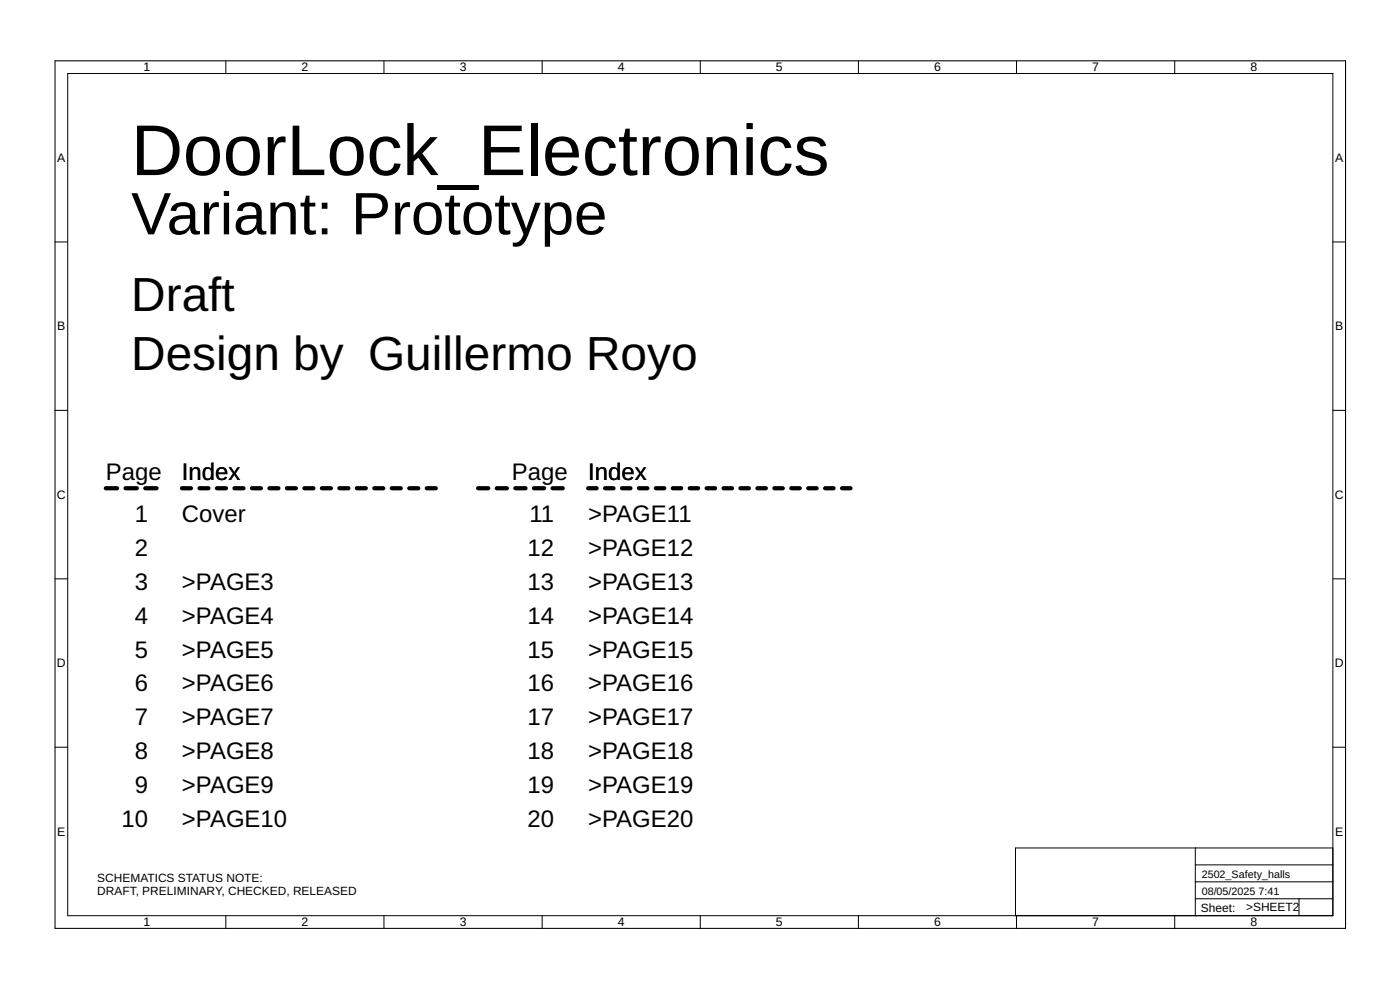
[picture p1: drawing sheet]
<svg xmlns="http://www.w3.org/2000/svg" width="420mm" height="297mm" viewBox="0 0 420 297" stroke-linecap="round" stroke-linejoin="round" font-family="sans-serif">
<defs><g id="words">
<text font-size="21.5" x="39.4" y="52.5">DoorLock_Electronics</text>
<text font-size="17.9" x="39.4" y="70.3">Variant: Prototype</text>
<g font-size="14.4">
<text x="39.4" y="93.2">Draft</text>
<text x="39.4" y="110.9">Design by Guillermo Royo</text>
</g>
<g font-size="7.2">
<text x="31.7" y="144">Page</text>
<text x="54.6" y="144">Index</text>
<text x="153.7" y="144">Page</text>
<text x="176.5" y="144">Index</text>
<text x="40.4" y="156.7">1</text>
<text x="54.6" y="156.7">Cover</text>
<text x="158.9" y="156.7">11</text>
<text x="176.5" y="156.7">&gt;PAGE11</text>
<text x="40.4" y="166.8">2</text>
<text x="158.4" y="166.8">12</text>
<text x="176.5" y="166.8">&gt;PAGE12</text>
<text x="40.4" y="177">3</text>
<text x="54.6" y="177">&gt;PAGE3</text>
<text x="158.4" y="177">13</text>
<text x="176.5" y="177">&gt;PAGE13</text>
<text x="40.4" y="187.1">4</text>
<text x="54.6" y="187.1">&gt;PAGE4</text>
<text x="158.4" y="187.1">14</text>
<text x="176.5" y="187.1">&gt;PAGE14</text>
<text x="40.4" y="197.3">5</text>
<text x="54.6" y="197.3">&gt;PAGE5</text>
<text x="158.4" y="197.3">15</text>
<text x="176.5" y="197.3">&gt;PAGE15</text>
<text x="40.4" y="207.4">6</text>
<text x="54.6" y="207.4">&gt;PAGE6</text>
<text x="158.4" y="207.4">16</text>
<text x="176.5" y="207.4">&gt;PAGE16</text>
<text x="40.4" y="217.6">7</text>
<text x="54.6" y="217.6">&gt;PAGE7</text>
<text x="158.4" y="217.6">17</text>
<text x="176.5" y="217.6">&gt;PAGE17</text>
<text x="40.4" y="227.8">8</text>
<text x="54.6" y="227.8">&gt;PAGE8</text>
<text x="158.4" y="227.8">18</text>
<text x="176.5" y="227.8">&gt;PAGE18</text>
<text x="40.4" y="237.9">9</text>
<text x="54.6" y="237.9">&gt;PAGE9</text>
<text x="158.4" y="237.9">19</text>
<text x="176.5" y="237.9">&gt;PAGE19</text>
<text x="36.4" y="248.1">10</text>
<text x="54.6" y="248.1">&gt;PAGE10</text>
<text x="158.4" y="248.1">20</text>
<text x="176.5" y="248.1">&gt;PAGE20</text>
</g>
<g font-size="3.7">
<text x="43" y="21.4">1</text>
<text x="90.5" y="21.4">2</text>
<text x="138" y="21.4">3</text>
<text x="185.4" y="21.4">4</text>
<text x="232.9" y="21.4">5</text>
<text x="280.3" y="21.4">6</text>
<text x="327.8" y="21.4">7</text>
<text x="375.3" y="21.4">8</text>
<text x="17.2" y="48.6">A</text>
<text x="400.7" y="48.6">A</text>
<text x="17.2" y="99.2">B</text>
<text x="400.7" y="99.2">B</text>
<text x="17.1" y="149.7">C</text>
<text x="400.6" y="149.7">C</text>
<text x="17.1" y="200.2">D</text>
<text x="400.6" y="200.2">D</text>
<text x="17.2" y="250.8">E</text>
<text x="400.7" y="250.8">E</text>
<text x="43" y="277.9">1</text>
<text x="90.5" y="277.9">2</text>
<text x="138" y="277.9">3</text>
<text x="185.4" y="277.9">4</text>
<text x="232.9" y="277.9">5</text>
<text x="280.3" y="277.9">6</text>
<text x="327.8" y="277.9">7</text>
<text x="375.3" y="277.9">8</text>
</g>
<g font-size="3.6">
<text x="29.2" y="264.6">SCHEMATICS STATUS NOTE:</text>
<text x="29.2" y="268.4">DRAFT, PRELIMINARY, CHECKED, RELEASED</text>
<text x="360.4" y="273.6">Sheet:</text>
<text x="374" y="273.5">&gt;SHEET2</text>
</g>
<g font-size="3.2">
<text x="360.6" y="263.3">2502_Safety_halls</text>
<text x="360.6" y="268.4">08/05/2025</text>
<text x="377.7" y="268.4">7:41</text>
</g>
</g></defs>
<g fill="none" stroke="#000" stroke-width=".3">
<path d="M67.8 18.2v3.9M115.2 18.2v3.9M162.7 18.2v3.9M210.2 18.2v3.9M257.6 18.2v3.9M305.1 18.2v3.9M352.6 18.2v3.9M20.3 22.1h379.7v252.6h-379.7zM16.5 72.6h3.8M400 72.6h3.8M16.5 123.1h3.8M400 123.1h3.8"/>
<path d="M16.5 173.7h3.8M400 173.7h3.8M16.5 224.2h3.8M400 224.2h3.8M358.7 254.4v20.3M358.7 259.5h41.3M400 254.4h-95.2v20.3M67.8 274.7v3.9M115.2 274.7v3.9M162.7 274.7v3.9M210.2 274.7v3.9M257.6 274.7v3.9"/>
<path d="M305.1 274.7v3.9M352.6 274.7v3.9M358.7 269.7h41.3M358.7 264.6h41.3M389.8 269.7v5"/>
</g>
<g fill="none" stroke="#000" stroke-width="1.3">
<path d="M31.7 146.5h3.4M37.7 146.5h3.4M43.6 146.5h3.4M54.6 146.5h2.7M59.9 146.5h2.7M65.1 146.5h2.7M70.4 146.5h2.7M75.6 146.5h2.7M80.9 146.5h2.7M86.1 146.5h2.7M91.4 146.5h2.7M96.6 146.5h2.7"/>
<path d="M101.9 146.5h2.7M107.1 146.5h2.7M112.3 146.5h2.7M117.6 146.5h2.7M122.8 146.5h2.7M128.1 146.5h2.7M143.5 146.5h3M149.1 146.5h3M154.7 146.5h3M160.3 146.5h3M165.8 146.5h3.1M176.5 146.5h2.5"/>
<path d="M181.6 146.5h2.5M186.7 146.5h2.5M191.7 146.5h2.6M196.8 146.5h2.6M201.9 146.5h2.5M207 146.5h2.5M212.1 146.5h2.5M217.1 146.5h2.6M222.2 146.5h2.6M227.3 146.5h2.5M232.4 146.5h2.5M237.5 146.5h2.5"/>
<path d="M242.5 146.5h2.6M247.6 146.5h2.6M252.7 146.5h2.5"/>
</g>
<path d="M16.5 18.2h387.3v260.4h-387.3z" fill="none" stroke="#000" stroke-width=".32"/>
<use href="#words"/>
</svg>
